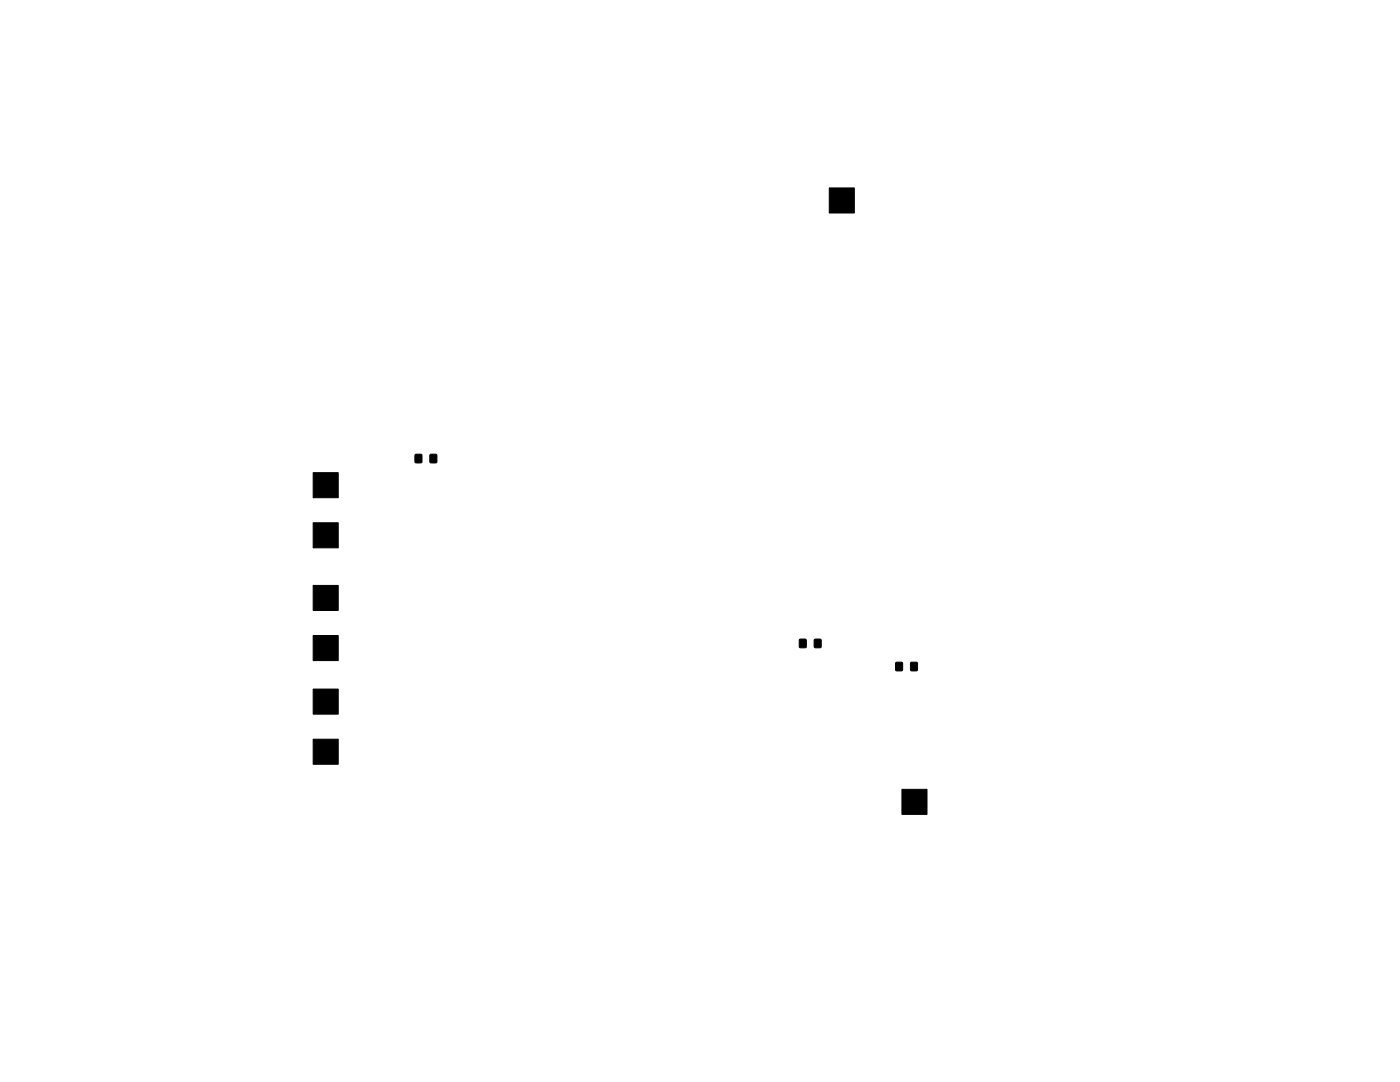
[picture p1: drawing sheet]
<svg xmlns="http://www.w3.org/2000/svg" width="279mm" height="216mm" viewBox="0 0 279 216" stroke-linecap="round" stroke-linejoin="round" font-family="sans-serif">
<g fill="#000" stroke="#000" stroke-width=".2">
<path d="M165.5 37.5h5v5h-5zM62.5 94.3h5v5h-5zM82.9 90.7h1.3v1.6h-1.3zM85.8 90.7h1.3v1.6h-1.3zM62.5 104.3h5v5h-5zM62.5 116.8h5v5h-5zM62.5 126.8h5v5h-5zM62.5 137.5h5v5h-5zM159.6 127.6h1.3v1.6h-1.3zM162.5 127.6h1.3v1.6h-1.3zM178.8 132.2h1.3v1.6h-1.3zM181.8 132.2h1.2v1.6h-1.2z"/>
<path d="M62.5 147.5h5v5h-5zM180 157.5h5v5h-5z"/>
</g>
</svg>
